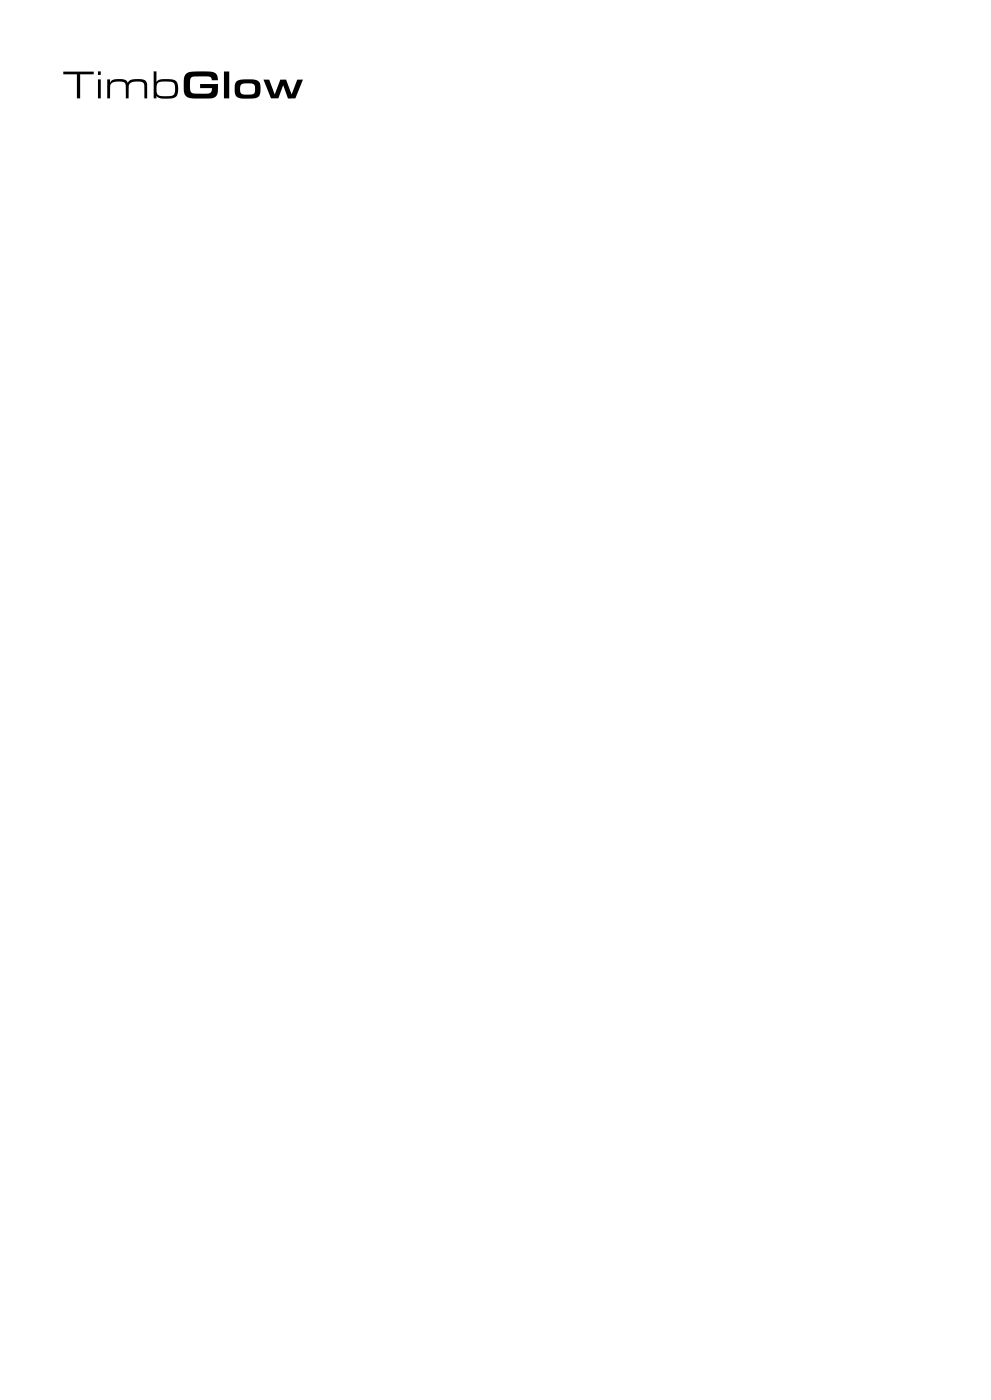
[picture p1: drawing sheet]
<svg xmlns="http://www.w3.org/2000/svg" width="297mm" height="420mm" viewBox="0 0 297 420" stroke-linecap="round" stroke-linejoin="round" font-family="sans-serif">
<path d="M19 21.5h9.1v.8h-4.1v7.2h-1v-7.2h-4zM29.4 21.4h.8v1.1h-.8zM29.4 23.8h.8v5.7h-.8zM32.1 23.8h.9v1.1a3.2 3.2 0 0 1 3.4-1.2 1.8 1.8 0 0 1 1.9 1.2 3.5 3.5 0 0 1 3.5-1.2 2.17 2.17 0 0 1 2.3 3v2.8h-.8v-2.9a1.64 1.64 0 0 0-.4-1.7 1.64 1.64 0 0 0-1.7-.4 2.1 2.1 0 0 0-2.2 .5 2.1 2.1 0 0 0-.4 2.1l-.1 2.4h-.8v-2.9a1.65 1.65 0 0 0-.3-1.7 1.65 1.65 0 0 0-1.8-.4h-.4a2.03 2.03 0 0 0-2.2 2.7v2.3h-.9zM46.1 21.4h.8v3.2a4.1 4.1 0 0 1 3.7-.9 2.38 2.38 0 0 1 2.8 3.1 2.42 2.42 0 0 1-3.1 2.8 4 4 0 0 1-3.4-.9v.8h-.8v-2.7h.8a1.7 1.7 0 0 0 2.2 2.1h1a1.85 1.85 0 0 0 1.9-.5 1.85 1.85 0 0 0 .5-1.9 1.67 1.67 0 0 0-2.1-2h-1.3a1.75 1.75 0 0 0-1.8 .4 1.75 1.75 0 0 0-.4 1.9h-.8zM55.7 22.2l.3-.2a16.7 16.7 0 0 1 6.8-.5h.3a2.14 2.14 0 0 1 2.2 2.6h-1.8a1.5 1.5 0 0 0-2.1-1.2h-.7a5 5 0 0 0-3.5 .5l-.2 .6a7.2 7.2 0 0 0 .3 3.8 13.5 13.5 0 0 0 5.7 .1l.4-.5 .1-1h-3.5v-1.2h5.3v1.1a2.56 2.56 0 0 1-1.8 3.2l-4.1 .1a4.7 4.7 0 0 1-3.9-1.1 10.9 10.9 0 0 1 0-6zM67.1 21.5h1.6v8h-1.6zM70.8 24.5a7.3 7.3 0 0 1 4.9-.7 2.21 2.21 0 0 1 2.4 2.9 2.15 2.15 0 0 1-1.5 2.7l-2.1 .2a4.8 4.8 0 0 1-3.8-.9l-.4-2h1.6a1.54 1.54 0 0 0 2.1 1.7h.5a1.52 1.52 0 0 0 1.7-.4 1.52 1.52 0 0 0 .2-1.7 1.52 1.52 0 0 0-2.1-1.3l-1.3 .1a1.24 1.24 0 0 0-1.1 1.6h-1.6l.1-1.3zM79 23.9h1.7l1.6 4.4 1.7-4.4h1.7l1.7 4.4 1.7-4.4h1.7l-2.3 5.6h-2.2l-1.4-3.9-1.5 3.9h-1.6a.62 .62 0 0 1-.6-.1 .62 .62 0 0 1-.3-.6z" fill="#000"/>
</svg>
